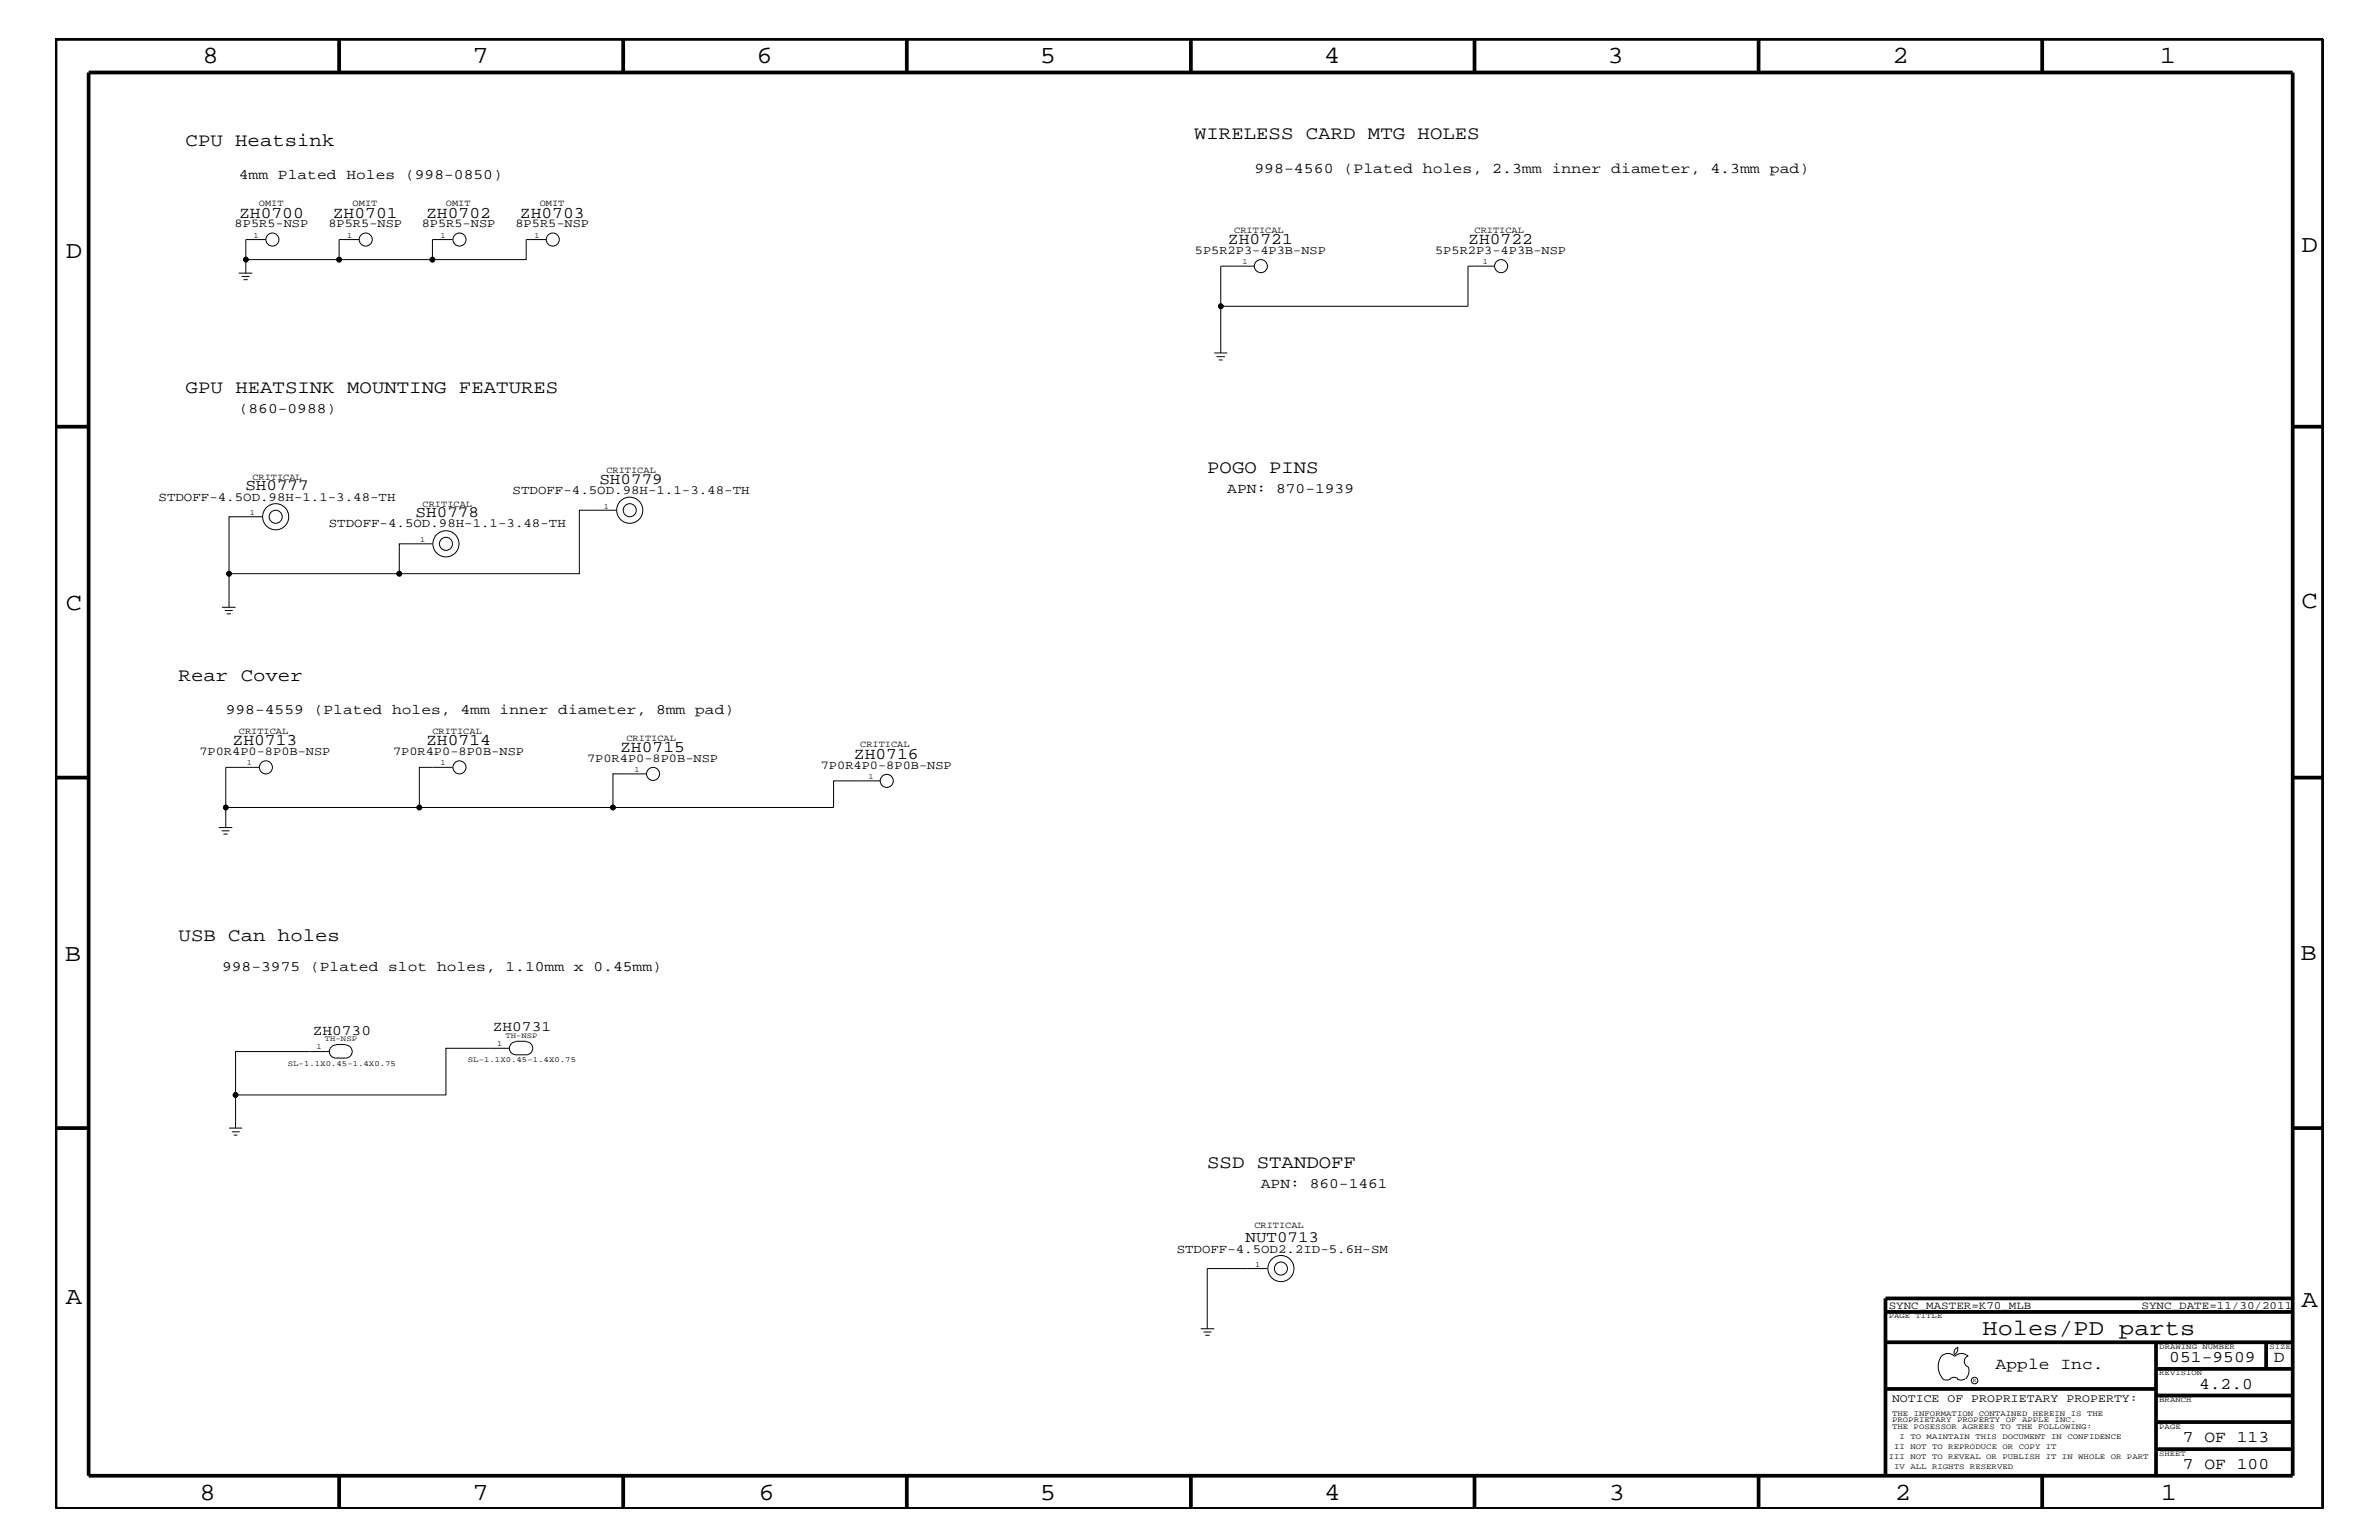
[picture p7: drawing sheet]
<svg xmlns="http://www.w3.org/2000/svg" width="432mm" height="279mm" viewBox="0 0 432 279" stroke-linecap="round" stroke-linejoin="round" font-family="sans-serif">
<defs><g id="words">
<g font-size="4.5">
<text x="36.7" y="11.5">8</text>
<text x="85.8" y="11.5">7</text>
<text x="137.3" y="11.5">6</text>
<text x="188.7" y="11.5">5</text>
<text x="240.3" y="11.5">4</text>
<text x="291.8" y="11.5">3</text>
<text x="343.5" y="11.5">2</text>
<text x="392" y="11.5">1</text>
<text x="11.9" y="46.8">D</text>
<text x="417.7" y="45.7">D</text>
<text x="11.9" y="110.6">C</text>
<text x="417.7" y="110.3">C</text>
<text x="11.8" y="174.3">B</text>
<text x="417.6" y="174.2">B</text>
<text x="11.9" y="236.7">A</text>
<text x="417.7" y="237.1">A</text>
<text x="36.2" y="272.1">8</text>
<text x="85.8" y="272.1">7</text>
<text x="137.7" y="272.1">6</text>
<text x="188.7" y="272.1">5</text>
<text x="240.4" y="272.1">4</text>
<text x="292" y="272.1">3</text>
<text x="343.9" y="272.1">2</text>
<text x="392.2" y="272.1">1</text>
</g>
<text font-size="4.1" x="359.8" y="242.3">Holes/PD parts</text>
<g font-size="3.4">
<text x="33.7" y="26.5">CPU Heatsink</text>
<text x="216.7" y="25.3">WIRELESS CARD MTG HOLES</text>
<text x="33.7" y="71.3">GPU HEATSINK MOUNTING FEATURES</text>
<text x="219.1" y="85.9">POGO PINS</text>
<text x="32.4" y="123.5">Rear Cover</text>
<text x="32.4" y="170.7">USB Can holes</text>
<text x="219.1" y="211.9">SSD STANDOFF</text>
</g>
<g font-size="3">
<text x="43.4" y="39.5">ZH0700</text>
<text x="60.4" y="39.5">ZH0701</text>
<text x="77.3" y="39.5">ZH0702</text>
<text x="94.4" y="39.5">ZH0703</text>
<text x="222.9" y="44.3">ZH0721</text>
<text x="266.5" y="44.3">ZH0722</text>
<text x="42.2" y="135.2">ZH0713</text>
<text x="77.3" y="135.2">ZH0714</text>
<text x="112.6" y="136.4">ZH0715</text>
<text x="155" y="137.7">ZH0716</text>
<text x="362.2" y="248.4">Apple Inc.</text>
<text x="393.7" y="247.1">051-9509</text>
<text x="399.2" y="252">4.2.0</text>
<text x="412.7" y="247.1">D</text>
<text x="396.2" y="261.6">7 OF 113</text>
<text x="396.2" y="266.6">7 OF 100</text>
</g>
<g font-size="2.9">
<text x="44.5" y="88.9">SH0777</text>
<text x="108.8" y="87.7">SH0779</text>
<text x="75.4" y="93.8">SH0778</text>
<text x="226.1" y="225.3">NUT0713</text>
</g>
<text font-size="2.7" x="227.7" y="31.4">998-4560 (Plated holes, 2.3mm inner diameter, 4.3mm pad)</text>
<g font-size="2.6">
<text x="43.3" y="32.5">4mm Plated Holes (998-0850)</text>
<text x="43.3" y="75">(860-0988)</text>
<text x="222.8" y="89.5">APN: 870-1939</text>
<text x="41" y="129.6">998-4559 (Plated holes, 4mm inner diameter, 8mm pad)</text>
<text x="40.3" y="176.2">998-3975 (Plated slot holes, 1.10mm x 0.45mm)</text>
<text x="56.8" y="187.7">ZH0730</text>
<text x="89.5" y="187.1">ZH0731</text>
<text x="228.9" y="215.6">APN: 860-1461</text>
</g>
<g font-size="2.3">
<text x="93" y="89.7">STDOFF-4.5OD.98H-1.1-3.48-TH</text>
<text x="28.8" y="90.9">STDOFF-4.5OD.98H-1.1-3.48-TH</text>
<text x="59.7" y="95.7">STDOFF-4.5OD.98H-1.1-3.48-TH</text>
<text x="213.6" y="227.3">STDOFF-4.5OD2.2ID-5.6H-SM</text>
</g>
<g font-size="2.2">
<text x="42.6" y="41.3">8P5R5-NSP</text>
<text x="59.6" y="41.3">8P5R5-NSP</text>
<text x="76.5" y="41.3">8P5R5-NSP</text>
<text x="93.6" y="41.3">8P5R5-NSP</text>
<text x="216.9" y="46.2">5P5R2P3-4P3B-NSP</text>
<text x="260.5" y="46.2">5P5R2P3-4P3B-NSP</text>
<text x="36.2" y="137">7P0R4P0-8P0B-NSP</text>
<text x="71.3" y="137">7P0R4P0-8P0B-NSP</text>
<text x="106.6" y="138.3">7P0R4P0-8P0B-NSP</text>
<text x="149" y="139.5">7P0R4P0-8P0B-NSP</text>
</g>
<text font-size="2.1" x="343.4" y="254.4">NOTICE OF PROPRIETARY PROPERTY:</text>
<g font-size="2">
<text x="342.8" y="237.4">SYNC_MASTER=K70_MLB</text>
<text x="388.7" y="237.4">SYNC_DATE=11/30/2011</text>
</g>
<g font-size="1.7">
<text x="47" y="37.4">OMIT</text>
<text x="64" y="37.4">OMIT</text>
<text x="80.9" y="37.4">OMIT</text>
<text x="98" y="37.4">OMIT</text>
<text x="224" y="42.3">CRITICAL</text>
<text x="267.6" y="42.3">CRITICAL</text>
<text x="45.8" y="87.1">CRITICAL</text>
<text x="110.1" y="85.9">CRITICAL</text>
<text x="76.7" y="92">CRITICAL</text>
<text x="43.3" y="133.2">CRITICAL</text>
<text x="78.5" y="133.2">CRITICAL</text>
<text x="113.7" y="134.4">CRITICAL</text>
<text x="156.1" y="135.6">CRITICAL</text>
<text x="227.7" y="222.9">CRITICAL</text>
</g>
<g font-size="1.4">
<text x="46" y="43.1">1</text>
<text x="63" y="43.1">1</text>
<text x="80" y="43.1">1</text>
<text x="97" y="43.1">1</text>
<text x="225.5" y="47.9">1</text>
<text x="269.1" y="47.9">1</text>
<text x="45.3" y="93.5">1</text>
<text x="109.6" y="92.3">1</text>
<text x="76.2" y="98.4">1</text>
<text x="44.8" y="138.9">1</text>
<text x="80" y="138.9">1</text>
<text x="115.2" y="140.1">1</text>
<text x="157.6" y="141.3">1</text>
<text x="57.4" y="190.4">1</text>
<text x="59" y="188.9">TH-NSP</text>
<text x="90.2" y="189.8">1</text>
<text x="91.7" y="188.3">TH-NSP</text>
<text x="52.2" y="193.3">SL-1.1X0.45-1.4X0.75</text>
<text x="84.9" y="192.7">SL-1.1X0.45-1.4X0.75</text>
<text x="227.8" y="229.9">1</text>
<text x="342.8" y="239.2">PAGE TITLE</text>
<text x="391.9" y="244.7">DRAWING NUMBER</text>
<text x="411.9" y="244.7">SIZE</text>
<text x="391.9" y="249.5">REVISION</text>
<text x="343.4" y="256.8">THE INFORMATION CONTAINED HEREIN IS THE</text>
<text x="391.9" y="254.4">BRANCH</text>
<text x="343.4" y="259.3">THE POSESSOR AGREES TO THE FOLLOWING:</text>
<text x="343.4" y="258">PROPRIETARY PROPERTY OF APPLE INC.</text>
<text x="343.8" y="262.9">II NOT TO REPRODUCE OR COPY IT</text>
<text x="344.8" y="261.1">I TO MAINTAIN THIS DOCUMENT IN CONFIDENCE</text>
<text x="391.9" y="259.3">PAGE</text>
<text x="342.8" y="264.7">III NOT TO REVEAL OR PUBLISH IT IN WHOLE OR PART</text>
<text x="343.8" y="266.6">IV ALL RIGHTS RESERVED</text>
<text x="391.9" y="264.1">SHEET</text>
</g>
<text font-size="1" x="358.1" y="250.7">R</text>
</g></defs>
<g fill="none" stroke="#000" stroke-width=".18">
<path d="M43.3 49.6h2.5M43.9 50.2h1.4M44.2 50.7h.8M48.3 43.5h-3.7v6.1M65.2 43.5h-3.6v3.6h-17M82.1 43.5h-3.6v3.6h-16.9M99.1 43.5h-3.6v3.6h-17M227.7 48.3h-6.1v15.7M271.3 48.3h-4.9v7.3h-44.8M220.4 64h2.4M220.8 64.7h1.5M221.2 65.3h.7"/>
<path d="M47.6 93.8h-6v16.4M78.5 98.7h-6v5.4h-30.9M111.8 92.6h-6.6v11.5h-32.7M40.3 110.2h2.5M40.8 110.8h1.4M41.1 111.4h.8M47 139.2h-6v10.9M82.1 139.2h-6v7.3h-35.1M39.7 150.1h2.5M40.2 150.7h1.5M40.6 151.3h.7M117.3 140.4h-6v6.1h-35.2"/>
<path d="M159.8 141.7h-8.5v4.8h-40M59.8 190.8h-17v13.9M61 189.6a1.19 1.19 0 0 0-1.2 1.2 1.19 1.19 0 0 0 1.2 1.2h1.7a1.19 1.19 0 0 0 1.2-1.2 1.19 1.19 0 0 0-1.2-1.2M61 189.5h1.7M92.5 190.2h-11.6v8.5h-38.1M93.6 189a1.19 1.19 0 0 0-1.1 1.2 1.19 1.19 0 0 0 1.1 1.2h1.9a1.19 1.19 0 0 0 1.2-1.2 1.19 1.19 0 0 0-1.2-1.2M93.6 188.9h1.9M41.6 204.7h2.3M42.1 205.3h1.4M42.4 205.9h.7M230 230.2h-10.9v10.9M217.9 241.1h2.5"/>
<path d="M218.4 241.7h1.5M218.8 242.3h.7M352.3 246.1a1.72 1.72 0 0 1 2.5 0 1.69 1.69 0 0 1 2.4 0M352.4 246a3.2 3.2 0 0 0 .4 4.3l.8 .1 .4-.2M354 250.2l.7-.3 .7 .3M355.2 250.2l.7 .2 .7-.2M355.3 244.4v.3a1.18 1.18 0 0 1-.6 1.1M355.4 244.4a.99 .99 0 0 0-.6 1.4M357.2 246a1.04 1.04 0 0 0-.7 1 1.04 1.04 0 0 0 .7 1M357.3 248l.1 .7a2.11 2.11 0 0 1-.6 1.5"/>
<circle cx="44.6" cy="47.1" r=".42"/>
<circle cx="49.4" cy="43.5" r="1.19"/>
<circle cx="61.6" cy="47.1" r=".42"/>
<circle cx="66.4" cy="43.5" r="1.19"/>
<circle cx="78.5" cy="47.1" r=".42"/>
<circle cx="83.4" cy="43.5" r="1.19"/>
<circle cx="100.3" cy="43.5" r="1.19"/>
<circle cx="221.6" cy="55.6" r=".42"/>
<circle cx="228.9" cy="48.3" r="1.19"/>
<circle cx="272.5" cy="48.3" r="1.19"/>
<circle cx="50" cy="93.8" r="1.19"/>
<circle cx="50" cy="93.8" r="2.37"/>
<circle cx="80.9" cy="98.7" r="1.19"/>
<circle cx="80.9" cy="98.7" r="2.37"/>
<circle cx="114.3" cy="92.6" r="2.37"/>
<circle cx="114.3" cy="92.6" r="1.19"/>
<circle cx="41.6" cy="104.1" r=".42"/>
<circle cx="72.5" cy="104.1" r=".42"/>
<circle cx="48.3" cy="139.2" r="1.19"/>
<circle cx="83.4" cy="139.2" r="1.19"/>
<circle cx="41" cy="146.5" r=".42"/>
<circle cx="76.1" cy="146.5" r=".42"/>
<circle cx="111.3" cy="146.5" r=".42"/>
<circle cx="118.5" cy="140.4" r="1.19"/>
<circle cx="161" cy="141.7" r="1.19"/>
<circle cx="42.8" cy="198.7" r=".42"/>
<circle cx="232.5" cy="230.2" r="1.19"/>
<circle cx="232.5" cy="230.2" r="2.37"/>
<circle cx="358.4" cy="250.5" r=".59"/>
</g>
<g fill="none" stroke="#000" stroke-width=".68" stroke-linecap="butt">
<path d="M10.1 7.1h411.5v266.7h-411.5zM16.1 13.2h400v254.5h-400zM61.6 7.1v6.1M113.1 7.1v6.1M164.6 7.1v6.1M216.2 7.1v6.1M267.6 7.1v6.1M319.2 7.1v6.1M370.7 7.1v6.1M10.1 77.4h6M416.1 77.4h5.5M10.1 141.1h6"/>
<path d="M416.1 141.1h5.5M10.1 204.7h6M416.1 204.7h5.5M342.2 238h73.9M416.1 235.6h-73.9v32.1M342.2 243.5h73.9M342.2 252h49.1M391.3 248.4h24.8M391.3 243.5v24.2M391.3 258h24.8M391.3 253.2h24.8M411.3 243.5v4.9"/>
<path d="M61.6 267.7v6.1M113.1 267.7v6.1M164.6 267.7v6.1M216.2 268v5.8M267.6 267.7v6.1M319.2 267.7v6.1M370.7 267.7v6.1M391.3 262.9h24.8"/>
</g>
<g fill="#000">
<circle cx="44.6" cy="47.1" r=".42"/>
<circle cx="61.6" cy="47.1" r=".42"/>
<circle cx="78.5" cy="47.1" r=".42"/>
<circle cx="221.6" cy="55.6" r=".42"/>
<circle cx="41.6" cy="104.1" r=".42"/>
<circle cx="72.5" cy="104.1" r=".42"/>
<circle cx="41" cy="146.5" r=".42"/>
<circle cx="76.1" cy="146.5" r=".42"/>
<circle cx="111.3" cy="146.5" r=".42"/>
<circle cx="42.8" cy="198.7" r=".42"/>
</g>
<use href="#words"/>
</svg>
